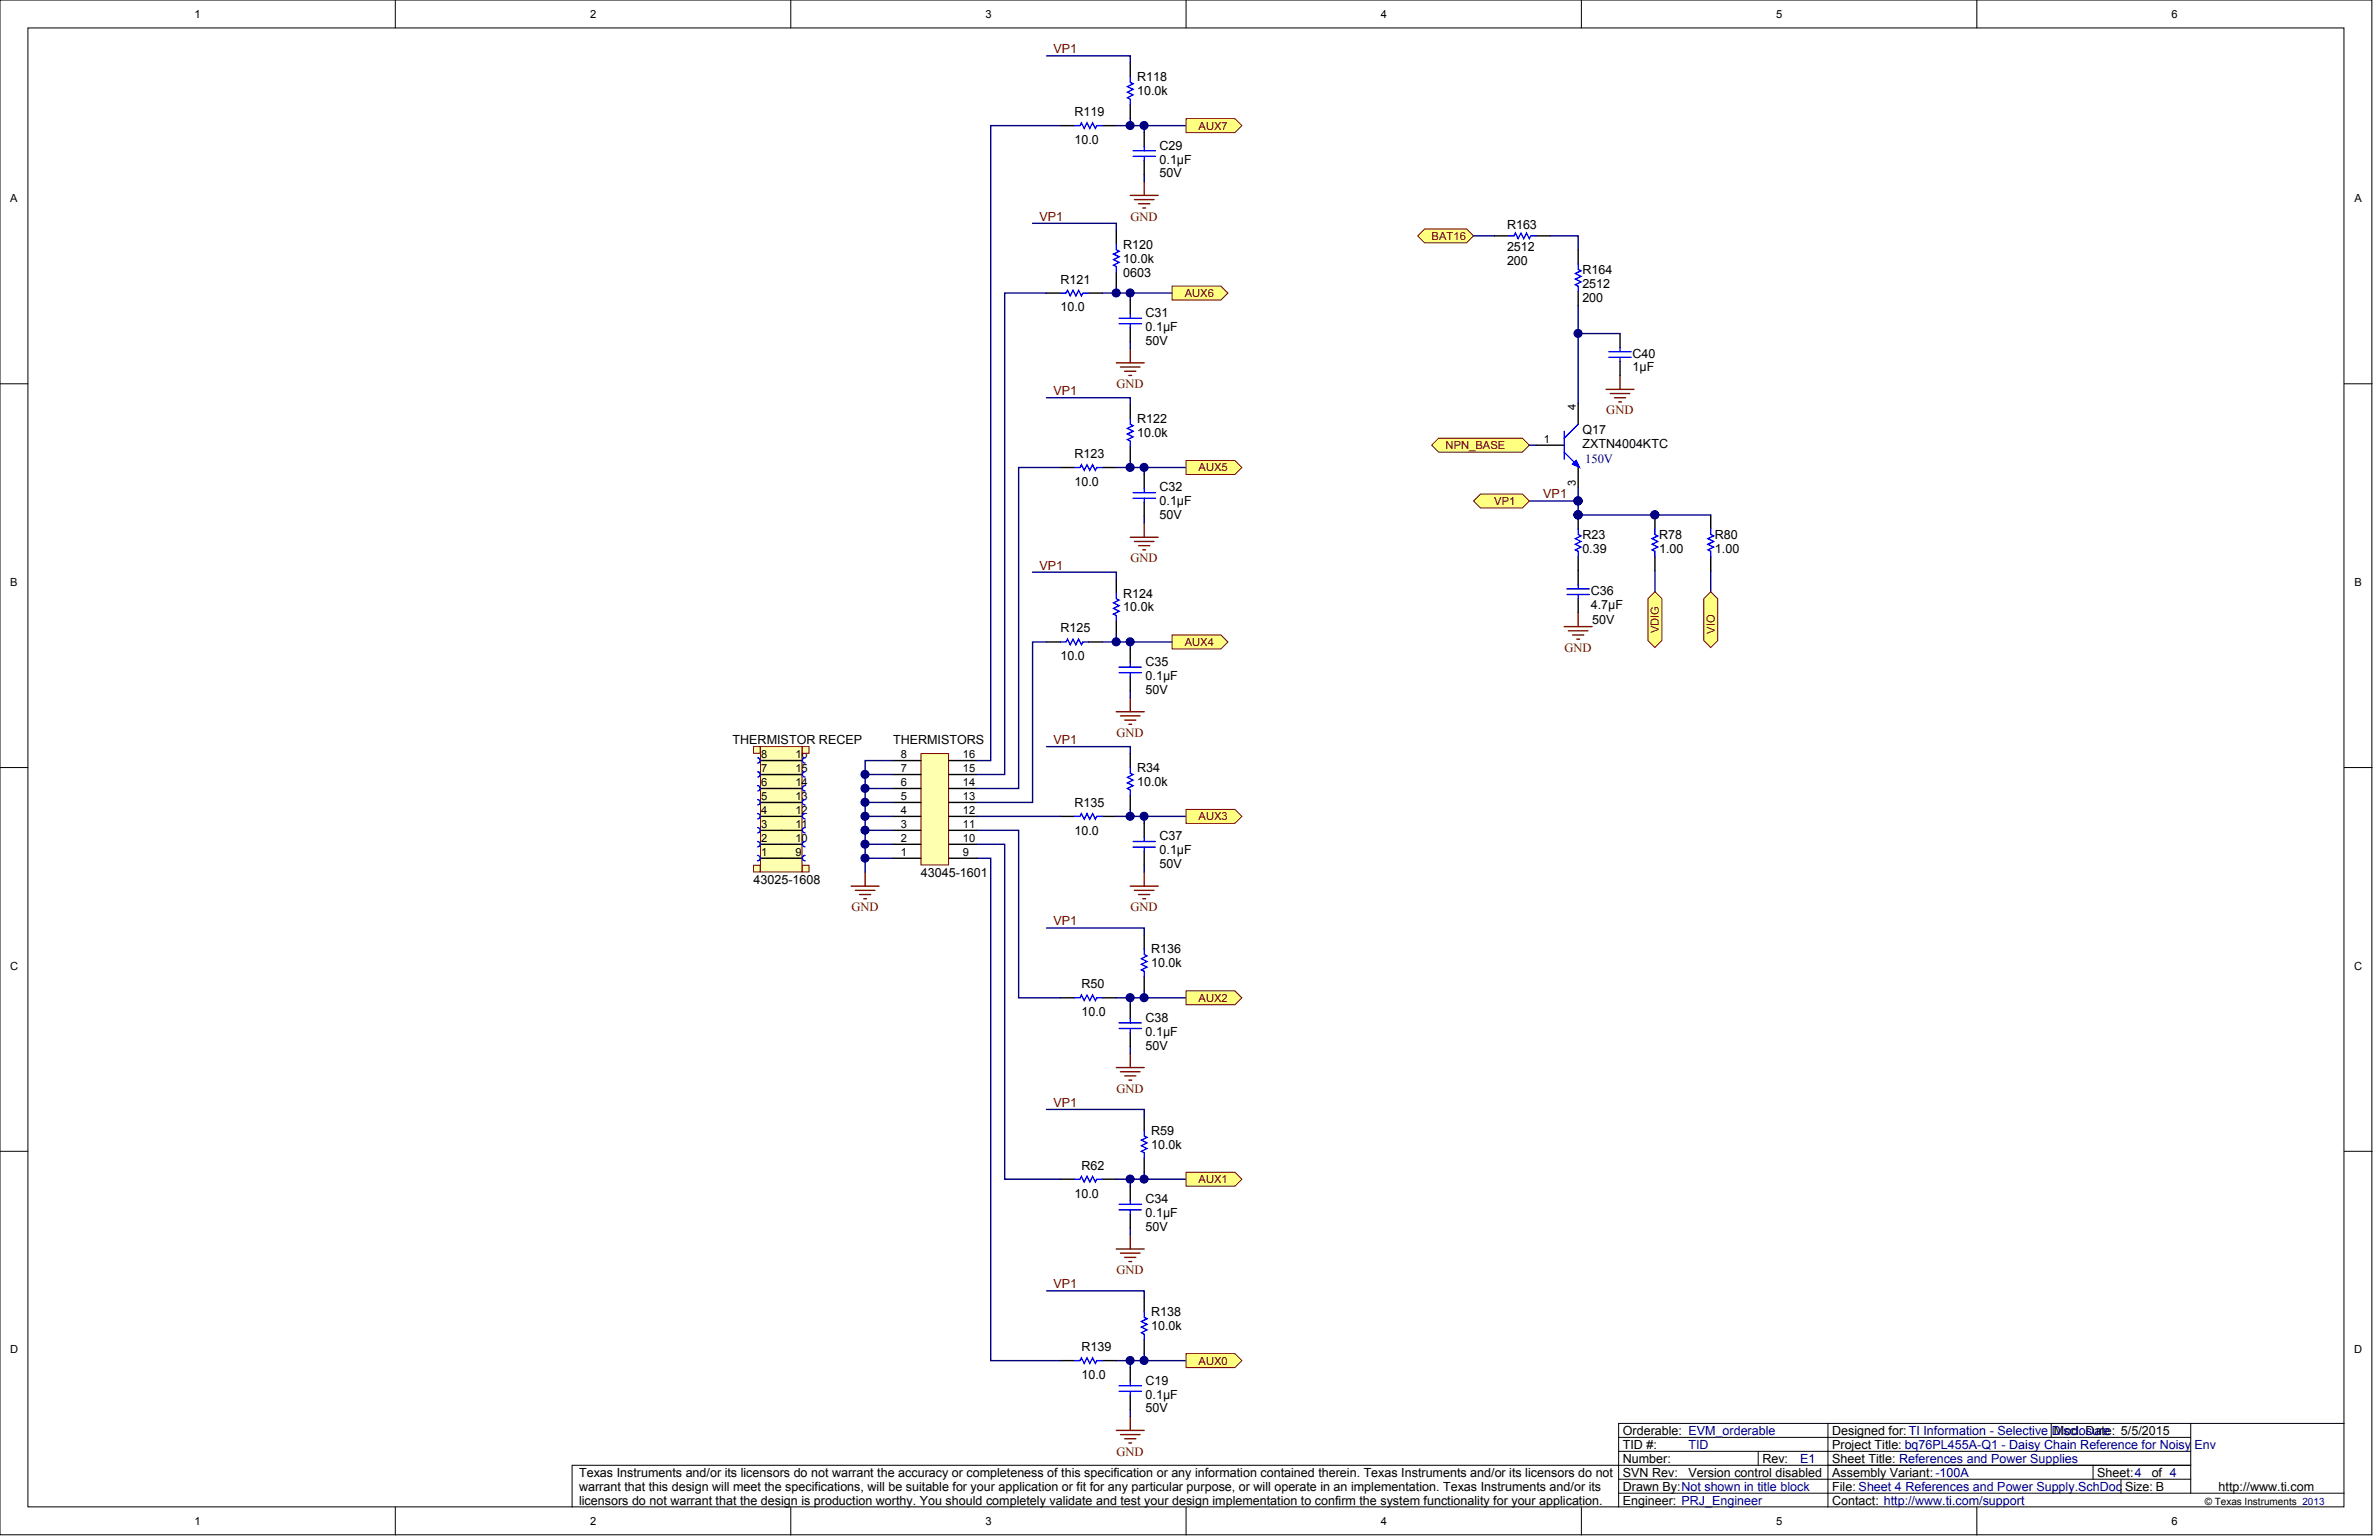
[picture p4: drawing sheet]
<svg xmlns="http://www.w3.org/2000/svg" width="431mm" height="279mm" viewBox="0 0 431 279" stroke-linecap="round" stroke-linejoin="round" font-family="sans-serif">
<defs><g id="words">
<g font-size="2.3" fill="#800000">
<text x="191.5" y="9.7">VP1</text>
<text x="188.9" y="40.1">VP1</text>
<text x="205.5" y="40.1">GND</text>
<text x="191.5" y="71.8">VP1</text>
<text x="202.9" y="70.5">GND</text>
<text x="291.9" y="75.3">GND</text>
<text x="280.5" y="90.6">VP1</text>
<text x="188.9" y="103.5">VP1</text>
<text x="205.5" y="102.2">GND</text>
<text x="284.3" y="118.5">GND</text>
<text x="191.5" y="135.3">VP1</text>
<text x="202.9" y="133.9">GND</text>
<text x="154.7" y="165.7">GND</text>
<text x="205.5" y="165.7">GND</text>
<text x="191.5" y="168.2">VP1</text>
<text x="191.5" y="201.2">VP1</text>
<text x="202.9" y="198.6">GND</text>
<text x="202.9" y="231.6">GND</text>
<text x="191.5" y="234.2">VP1</text>
<text x="202.9" y="264.6">GND</text>
</g>
<g font-size="2.3">
<text x="206.7" y="17.3">10.0k</text>
<text x="206.7" y="14.8">R118</text>
<text x="195.3" y="21.1">R119</text>
<text x="195.3" y="26.2">10.0</text>
<text x="210.7" y="29.7">0.1µF</text>
<text x="210.7" y="27.2">C29</text>
<text x="210.7" y="32.3">50V</text>
<text x="273.9" y="41.7">R163</text>
<text x="204.1" y="47.7">10.0k</text>
<text x="204.1" y="45.2">R120</text>
<text x="273.9" y="45.7">2512</text>
<text x="192.7" y="51.5">R121</text>
<text x="204.1" y="50.3">0603</text>
<text x="273.9" y="48.2">200</text>
<text x="287.6" y="52.3">2512</text>
<text x="287.6" y="49.8">R164</text>
<text x="192.7" y="56.6">10.0</text>
<text x="208.2" y="57.6">C31</text>
<text x="287.6" y="54.8">200</text>
<text x="208.2" y="60.2">0.1µF</text>
<text x="208.2" y="62.7">50V</text>
<text x="296.7" y="65">C40</text>
<text x="296.7" y="67.5">1µF</text>
<text x="206.7" y="76.9">R122</text>
<text x="195.3" y="83.3">R123</text>
<text x="206.7" y="79.4">10.0k</text>
<text x="287.6" y="78.9">Q17</text>
<text x="287.6" y="81.5">ZXTN4004KTC</text>
<text x="195.3" y="88.3">10.0</text>
<text x="210.7" y="89.3">C32</text>
<text x="210.7" y="91.9">0.1µF</text>
<text x="210.7" y="94.4">50V</text>
<text x="287.6" y="100.5">0.39</text>
<text x="287.6" y="98">R23</text>
<text x="301.5" y="100.5">1.00</text>
<text x="301.5" y="98">R78</text>
<text x="311.7" y="100.5">1.00</text>
<text x="311.7" y="98">R80</text>
<text x="204.1" y="111.2">10.0k</text>
<text x="204.1" y="108.6">R124</text>
<text x="289.1" y="110.7">4.7µF</text>
<text x="289.1" y="108.1">C36</text>
<text x="289.4" y="113.4">50V</text>
<text x="192.7" y="115">R125</text>
<text x="192.7" y="120">10.0</text>
<text x="208.2" y="123.6">0.1µF</text>
<text x="208.2" y="121.1">C35</text>
<text x="208.2" y="126.1">50V</text>
<text x="133.1" y="135.3">THERMISTOR RECEP</text>
<text x="162.3" y="135.3">THERMISTORS</text>
<text x="206.7" y="142.9">10.0k</text>
<text x="206.7" y="140.3">R34</text>
<text x="195.3" y="146.7">R135</text>
<text x="195.3" y="151.7">10.0</text>
<text x="210.7" y="155.3">0.1µF</text>
<text x="210.7" y="152.8">C37</text>
<text x="136.9" y="160.6">43025-1608</text>
<text x="167.4" y="159.4">43045-1601</text>
<text x="210.7" y="157.8">50V</text>
<text x="209.2" y="173.3">R136</text>
<text x="196.5" y="179.6">R50</text>
<text x="209.2" y="175.8">10.0k</text>
<text x="196.5" y="184.7">10.0</text>
<text x="208.2" y="185.7">C38</text>
<text x="208.2" y="188.3">0.1µF</text>
<text x="208.2" y="190.8">50V</text>
<text x="209.2" y="208.8">10.0k</text>
<text x="209.2" y="206.3">R59</text>
<text x="196.5" y="212.6">R62</text>
<text x="195.3" y="217.7">10.0</text>
<text x="208.2" y="221.3">0.1µF</text>
<text x="208.2" y="218.7">C34</text>
<text x="208.2" y="223.8">50V</text>
<text x="209.2" y="239.3">R138</text>
<text x="196.5" y="245.6">R139</text>
<text x="209.2" y="241.8">10.0k</text>
<text x="196.5" y="250.7">10.0</text>
<text x="208.2" y="251.7">C19</text>
<text x="208.2" y="254.2">0.1µF</text>
<text x="208.2" y="256.8">50V</text>
<text x="294.9" y="263.4">TID #:</text>
<text x="294.9" y="260.8">Orderable: EVM_orderable</text>
<text x="333" y="263.4">Project Title: bq76PL455A-Q1 - Daisy Chain Reference for Noisy Env</text>
<text x="333" y="260.8">Designed for: TI Information - Selective Disclosure</text>
<text x="373.3" y="260.8">Mod. Date: 5/5/2015</text>
<text x="105.2" y="268.4">Texas Instruments and/or its licensors do not warrant the accuracy or completeness of this specification or any information contained therein. Texas Instruments and/or its licensors do not</text>
<text x="294.9" y="268.4">SVN Rev:</text>
<text x="294.9" y="265.9">Number:</text>
<text x="306.8" y="268.4">Version control disabled</text>
<text x="320.3" y="265.9">Rev:</text>
<text x="333" y="265.9">Sheet Title: References and Power Supplies</text>
<text x="333" y="268.4">Assembly Variant: -100A</text>
<text x="381.2" y="268.4">Sheet:4</text>
<text x="391" y="268.4">of 4</text>
<text x="105.2" y="271">warrant that this design will meet the specifications, will be suitable for your application or fit for any particular purpose, or will operate in an implementation. Texas Instruments and/or its</text>
<text x="105.2" y="273.5">licensors do not warrant that the design is production worthy. You should completely validate and test your design implementation to confirm the system functionality for your application.</text>
<text x="294.9" y="271">Drawn By:Not shown in title block</text>
<text x="294.9" y="273.5">Engineer: PRJ_Engineer</text>
<text x="333" y="271">File: Sheet 4 References and Power Supply.SchDoc</text>
<text x="333" y="273.5">Contact: http://www.ti.com/support</text>
<text x="386.2" y="271">Size: B</text>
<text x="403.2" y="271">http://www.ti.com</text>
</g>
<g font-size="2.3" fill="#000080">
<text x="288.1" y="84.2">150V</text>
<text x="306.8" y="263.4">TID</text>
<text x="327.1" y="265.9">E1</text>
</g>
<g font-size="2">
<text x="35.4" y="3.3">1</text>
<text x="107.2" y="3.3">2</text>
<text x="179.1" y="3.3">3</text>
<text x="250.9" y="3.3">4</text>
<text x="322.8" y="3.3">5</text>
<text x="394.6" y="3.3">6</text>
<text x="1.9" y="36.7">A</text>
<text x="427.9" y="36.7">A</text>
<text x="286.4" y="74.6" transform="rotate(-90 286.4 74.6)">4</text>
<text x="280.6" y="80.5">1</text>
<text x="286.4" y="88.4" transform="rotate(-90 286.4 88.4)">3</text>
<text x="1.9" y="106.5">B</text>
<text x="427.9" y="106.5">B</text>
<text x="138.3" y="137.8">8</text>
<text x="144.5" y="137.8">16</text>
<text x="163.7" y="137.8">8</text>
<text x="175" y="137.8">16</text>
<text x="138.3" y="142.9">6</text>
<text x="138.3" y="140.4">7</text>
<text x="144.5" y="142.9">14</text>
<text x="144.5" y="140.4">15</text>
<text x="163.7" y="142.9">6</text>
<text x="163.7" y="140.4">7</text>
<text x="175" y="142.9">14</text>
<text x="175" y="140.4">15</text>
<text x="138.3" y="148">4</text>
<text x="138.3" y="145.4">5</text>
<text x="144.5" y="148">12</text>
<text x="144.5" y="145.4">13</text>
<text x="163.7" y="148">4</text>
<text x="163.7" y="145.4">5</text>
<text x="175" y="148">12</text>
<text x="175" y="145.4">13</text>
<text x="138.3" y="155.6">1</text>
<text x="138.3" y="153.1">2</text>
<text x="138.3" y="150.5">3</text>
<text x="144.5" y="155.6">9</text>
<text x="144.5" y="153.1">10</text>
<text x="144.5" y="150.5">11</text>
<text x="163.7" y="155.6">1</text>
<text x="163.7" y="153.1">2</text>
<text x="163.7" y="150.5">3</text>
<text x="175" y="155.6">9</text>
<text x="175" y="153.1">10</text>
<text x="175" y="150.5">11</text>
<text x="1.8" y="176.3">C</text>
<text x="427.9" y="176.3">C</text>
<text x="1.8" y="246">D</text>
<text x="427.9" y="246">D</text>
<text x="35.4" y="277.2">1</text>
<text x="107.2" y="277.2">2</text>
<text x="179.1" y="277.2">3</text>
<text x="250.9" y="277.2">4</text>
<text x="322.8" y="277.2">5</text>
<text x="394.6" y="277.2">6</text>
</g>
<g font-size="2" fill="#800000">
<text x="217.8" y="23.6">AUX7</text>
<text x="260.2" y="43.6">BAT16</text>
<text x="215.3" y="54">AUX6</text>
<text x="262.7" y="81.6">NPN_BASE</text>
<text x="217.8" y="85.7">AUX5</text>
<text x="271.6" y="91.8">VP1</text>
<text x="215.3" y="117.4">AUX4</text>
<text x="301.5" y="115.1" transform="rotate(-90 301.5 115.1)">VDIG</text>
<text x="311.6" y="115.2" transform="rotate(-90 311.6 115.2)">VIO</text>
<text x="217.8" y="149.1">AUX3</text>
<text x="217.8" y="182.1">AUX2</text>
<text x="217.8" y="215.1">AUX1</text>
<text x="217.8" y="248.1">AUX0</text>
</g>
<text font-size="1.8" x="400.7" y="273.6">© Texas Instruments 2013</text>
</g></defs>
<g fill="#fff" stroke="#000" stroke-width=".18">
<path d="M0 0h431.1v279h-431.1z"/>
<path d="M5.1 5.1h420.9v268.8h-420.9z"/>
</g>
<g fill="none" stroke="#000" stroke-width=".18">
<path d="M71.8 0v5.1M143.7 0v5.1M215.6 0v5.1M287.4 0v5.1M359.3 0v5.1M0 69.8h5.1M426 69.8h5.1M0 139.5h5.1M426 139.5h5.1M0 209.3h5.1M426 209.3h5.1M332.2 258.8h-38v15.2"/>
<path d="M372.8 258.8v2.5M398.1 258.8v12.6M426 258.8h-93.8v15.2M71.8 274v5M143.7 274v5M215.6 274v5M287.4 274v5M294.2 271.4h131.8M294.2 268.9h103.9M294.2 263.8h103.9M294.2 261.3h103.9M319.5 263.8v2.6"/>
<path d="M359.3 274v5M380.4 266.4v2.5M385.5 268.9v2.5M398.1 266.4h-294.1v7.6"/>
</g>
<g fill="none" stroke="#800000" stroke-width=".25">
<path d="M207.9 158.6v2.5M205.4 161.1h5.1M206.2 161.9h3.5M206.9 162.6h2.1M207.7 163.4h.5M202.9 194.1h5M203.6 194.8h3.6M204.4 195.6h2M205.2 196.4h.5M205.4 191.5v2.6M202.9 227h5M203.6 227.8h3.6"/>
<path d="M204.4 228.6h2M205.2 229.3h.5M205.4 224.5v2.5M205.4 257.5v2.5M202.9 260h5M203.6 260.8h3.6M204.4 261.5h2M205.2 262.3h.5"/>
</g>
<g fill="none" stroke="#000" stroke-width=".25">
<path d="M205.4 137v2.5M192.7 148.4h2.6M200.3 148.4h2.6M205.4 144.6v2.5M207.9 170v2.5M207.9 177.6v2.5M192.7 181.4h2.6M200.3 181.4h2.6M192.7 214.4h2.6M200.3 214.4h2.6M207.9 202.9v2.6M207.9 210.6v2.5"/>
<path d="M207.9 235.9v2.6M192.7 247.3h2.6M200.3 247.3h2.6M207.9 243.5v2.6"/>
</g>
<path d="M205.4 139.5v1l.5 .3-1 .5 1 .5-1 .5 1 .5-1 .5 .5 .3v1M195.3 148.4h1l.2-.5 .5 1 .5-1 .6 1 .5-1 .5 1 .2-.5h1M207.9 172.5v1l.6 .3-1.1 .5 1.1 .5-1.1 .5 1.1 .5-1.1 .5 .5 .3v1M195.3 181.4h1l.2-.5 .5 1 .5-1 .6 1 .5-1 .5 1 .2-.5h1M195.3 214.4h1l.2-.5 .5 1 .5-1 .6 1 .5-1 .5 1 .2-.5h1M207.9 205.5v1l.6 .3-1.1 .5 1.1 .5-1.1 .5 1.1 .5-1.1 .5 .5 .2v1.1M207.9 238.5v1l.6 .2-1.1 .5 1.1 .5-1.1 .6 1.1 .5-1.1 .5 .5 .2v1M195.3 247.3h1l.2-.5 .5 1 .5-1 .6 1 .5-1 .5 1 .2-.5h1" fill="none" stroke="#00f" stroke-width=".25"/>
<g fill="none" stroke="#000080" stroke-width=".25">
<path d="M190.2 135.7h15.2v1.3M177.5 150.9h7.6v30.5h7.6M177.5 156h2.6v91.3h12.6M177.5 153.5h5.1v60.9h10.1M177.5 148.4h15.2M202.9 148.4h12.7M205.4 147.1v1.3M207.9 148.4v1.3M207.9 157.3v1.3M190.2 168.7h17.7v1.3M202.9 181.4h12.7M205.4 181.4v1.3"/>
<path d="M205.4 190.3v1.2M207.9 180.1v1.3M190.2 201.7h17.7v1.2M202.9 214.4h12.7M205.4 214.4v1.2M207.9 213.1v1.3M190.2 234.7h17.7v1.2M205.4 223.2v1.3M202.9 247.3h12.7M205.4 247.3v1.3M205.4 256.2v1.3M207.9 246.1v1.2"/>
</g>
<g fill="#000080" stroke="#000080" stroke-width=".18">
<circle cx="207.9" cy="148.4" r=".74"/>
<circle cx="205.4" cy="148.4" r=".74"/>
<circle cx="207.9" cy="181.4" r=".74"/>
<circle cx="205.4" cy="247.3" r=".74"/>
<circle cx="207.9" cy="247.3" r=".74"/>
<circle cx="205.4" cy="214.3" r=".74"/>
<circle cx="207.9" cy="214.3" r=".74"/>
<circle cx="205.4" cy="181.4" r=".74"/>
</g>
<g fill="#ffff80" stroke="#800000" stroke-width=".18">
<path d="M215.6 147.1h8.8l1.3 1.3-1.3 1.3h-8.8z" fill-rule="evenodd"/>
<path d="M215.6 180.1h8.8l1.3 1.3-1.3 1.3h-8.8z" fill-rule="evenodd"/>
<path d="M215.6 213.1h8.8l1.3 1.3-1.3 1.2h-8.8z" fill-rule="evenodd"/>
<path d="M215.6 246.1h8.8l1.3 1.2-1.3 1.3h-8.8z" fill-rule="evenodd"/>
</g>
<path d="M138.2 135.7h7.6v22.8h-7.6z" fill="#ffffb0" stroke="#800000" stroke-width=".18"/>
<path d="M138.2 138.3h7.6M138.2 156h7.6M138.2 153.5h7.6M138.2 150.9h7.6M138.2 148.4h7.6M138.2 145.9h7.6M138.2 143.3h7.6M138.2 140.8h7.6" fill="none" stroke="#000" stroke-width=".25"/>
<g fill="none" stroke="#00f" stroke-width=".25">
<path d="M137.7 137.8a.48 .48 0 0 1 .5 .4 .48 .48 0 0 1-.5 .5M146.3 137.8a.48 .48 0 0 0-.5 .4 .48 .48 0 0 0 .5 .5M137.7 155.5a.48 .48 0 0 1 .5 .5 .48 .48 0 0 1-.5 .5M137.7 153a.48 .48 0 0 1 .5 .5 .48 .48 0 0 1-.5 .4M137.7 150.4a.48 .48 0 0 1 .5 .5 .48 .48 0 0 1-.5 .5M137.7 147.9a.48 .48 0 0 1 .5 .5 .48 .48 0 0 1-.5 .5M137.7 145.4a.48 .48 0 0 1 .5 .4 .48 .48 0 0 1-.5 .5M137.7 142.8a.48 .48 0 0 1 .5 .5 .48 .48 0 0 1-.5 .5M137.7 140.3a.48 .48 0 0 1 .5 .5 .48 .48 0 0 1-.5 .5M146.3 140.3a.48 .48 0 0 0-.5 .5 .48 .48 0 0 0 .5 .5M146.3 142.8a.48 .48 0 0 0-.5 .5 .48 .48 0 0 0 .5 .5M146.3 145.4a.48 .48 0 0 0-.5 .4 .48 .48 0 0 0 .5 .5"/>
<path d="M146.3 147.9a.48 .48 0 0 0-.5 .5 .48 .48 0 0 0 .5 .5M146.3 150.4a.48 .48 0 0 0-.5 .5 .48 .48 0 0 0 .5 .5M146.3 153a.48 .48 0 0 0-.5 .5 .48 .48 0 0 0 .5 .4M146.3 155.5a.48 .48 0 0 0-.5 .5 .48 .48 0 0 0 .5 .5"/>
</g>
<g fill="#ffffb0" stroke="#800000" stroke-width=".18">
<path d="M145.8 135.7h1.2v1.2h-1.2z"/>
<path d="M136.9 135.7h1.3v1.2h-1.3z"/>
<path d="M145.8 157.3h1.2v1.2h-1.2z"/>
<path d="M136.9 157.3h1.3v1.2h-1.3z"/>
</g>
<path d="M157.2 158.6v2.5M154.7 161.1h5.1M155.5 161.9h3.5M156.2 162.6h2M157 163.4h.5" fill="none" stroke="#800000" stroke-width=".25"/>
<path d="M167.4 137h5v20.2h-5z" fill="#ffffb0" stroke="#800000" stroke-width=".18"/>
<g fill="none" stroke="#000" stroke-width=".25">
<path d="M190.2 116.7h2.5M197.8 116.7h2.5M202.9 105.3v2.5M202.9 112.9v2.5M162.3 138.3h5.1M172.4 138.3h5.1M162.3 156h5.1M162.3 153.5h5.1M162.3 150.9h5.1M162.3 148.4h5.1M162.3 145.9h5.1M162.3 143.3h5.1"/>
<path d="M162.3 140.8h5.1M172.4 156h5.1M172.4 153.5h5.1M172.4 150.9h5.1M172.4 148.4h5.1M172.4 145.9h5.1M172.4 143.3h5.1M172.4 140.8h5.1"/>
</g>
<g fill="none" stroke="#000080" stroke-width=".25">
<path d="M187.7 104h15.2v1.3M200.3 116.7h12.7M202.9 115.4v1.3M205.4 116.7v1.3M162.3 138.3h-5.1v20.3M205.4 125.6v1.2M157.2 140.8h5.1M157.2 143.3h5.1M157.2 145.9h5.1M157.2 148.4h5.1M157.2 150.9h5.1M157.2 153.5h5.1"/>
<path d="M157.2 156h5.1"/>
</g>
<g fill="#000080" stroke="#000080" stroke-width=".18">
<circle cx="157.2" cy="140.8" r=".74"/>
<circle cx="157.2" cy="143.3" r=".74"/>
<circle cx="157.2" cy="145.8" r=".74"/>
<circle cx="157.2" cy="148.4" r=".74"/>
<circle cx="157.2" cy="150.9" r=".74"/>
<circle cx="157.2" cy="153.5" r=".74"/>
<circle cx="157.2" cy="156" r=".74"/>
<circle cx="205.4" cy="116.7" r=".74"/>
<circle cx="202.8" cy="116.7" r=".74"/>
</g>
<path d="M202.9 129.4h5M203.6 130.1h3.6M204.4 130.9h2M205.2 131.7h.5M205.4 126.8v2.6" fill="none" stroke="#800000" stroke-width=".25"/>
<path d="M192.7 116.7h1l.3-.5 .5 1 .5-1 .5 1 .5-1 .5 1 .3-.5h1M202.9 107.8v1l.5 .3-1 .5 1 .5-1 .5 1 .5-1 .5 .5 .3v1" fill="none" stroke="#00f" stroke-width=".25"/>
<path d="M213 115.4h8.9l1.3 1.3-1.3 1.3h-8.9z" fill-rule="evenodd" fill="#ffff80" stroke="#800000" stroke-width=".18"/>
<path d="M205.4 97.7h5.1M206.2 98.4h3.5M206.9 99.2h2.1M207.7 100h.5M207.9 95.1v2.6" fill="none" stroke="#800000" stroke-width=".25"/>
<path d="M205.4 73.6v2.5M192.7 85h2.6M200.3 85h2.6M205.4 81.2v2.5" fill="none" stroke="#000" stroke-width=".25"/>
<path d="M205.4 76.1v1l.5 .3-1 .5 1 .5-1 .5 1 .5-1 .5 .5 .3v1M195.3 85h1l.2-.5 .5 1 .5-1 .6 1 .5-1 .5 1 .2-.5h1" fill="none" stroke="#00f" stroke-width=".25"/>
<path d="M190.2 72.3h15.2v1.3M202.9 85h12.7M205.4 83.7v1.3M207.9 85v1.3M207.9 93.9v1.2" fill="none" stroke="#000080" stroke-width=".25"/>
<g fill="#000080" stroke="#000080" stroke-width=".18">
<circle cx="207.9" cy="85" r=".74"/>
<circle cx="205.4" cy="85" r=".74"/>
</g>
<path d="M215.6 83.7h8.8l1.3 1.3-1.3 1.3h-8.8z" fill-rule="evenodd" fill="#ffff80" stroke="#800000" stroke-width=".18"/>
<path d="M202.9 66h5M203.6 66.7h3.6M204.4 67.5h2M205.2 68.2h.5M205.4 63.4v2.6" fill="none" stroke="#800000" stroke-width=".25"/>
<path d="M190.2 53.3h2.5M197.8 53.3h2.5M202.9 41.9v2.5M202.9 49.5v2.5" fill="none" stroke="#000" stroke-width=".25"/>
<path d="M192.7 53.3h1l.3-.5 .5 1 .5-1 .5 1 .5-1 .5 1 .3-.5h1M202.9 44.4v1l.5 .3-1 .5 1 .5-1 .5 1 .5-1 .5 .5 .3v1" fill="none" stroke="#00f" stroke-width=".25"/>
<path d="M187.7 40.6h15.2v1.3M200.3 53.3h12.7M202.9 52v1.3M205.4 53.3v1.2M205.4 62.2v1.2" fill="none" stroke="#000080" stroke-width=".25"/>
<g fill="#000080" stroke="#000080" stroke-width=".18">
<circle cx="205.4" cy="53.3" r=".74"/>
<circle cx="202.8" cy="53.3" r=".74"/>
</g>
<path d="M213 52h8.9l1.3 1.3-1.3 1.2h-8.9z" fill-rule="evenodd" fill="#ffff80" stroke="#800000" stroke-width=".18"/>
<path d="M205.4 35.5h5.1M206.2 36.3h3.5M206.9 37h2.1M207.7 37.8h.5M207.9 33v2.5" fill="none" stroke="#800000" stroke-width=".25"/>
<path d="M205.4 11.4v2.6M205.4 19v2.6M192.7 22.8h2.6M200.3 22.8h2.6" fill="none" stroke="#000" stroke-width=".25"/>
<path d="M205.4 14v1l.5 .2-1 .5 1 .5-1 .5 1 .6-1 .5 .5 .2v1M195.3 22.8h1l.2-.5 .5 1 .5-1 .6 1 .5-1 .5 1 .2-.5h1" fill="none" stroke="#00f" stroke-width=".25"/>
<path d="M190.2 10.2h15.2v1.2M202.9 22.8h12.7M205.4 21.6v1.2M207.9 22.8v1.3M207.9 31.7v1.3" fill="none" stroke="#000080" stroke-width=".25"/>
<g fill="#000080" stroke="#000080" stroke-width=".18">
<circle cx="207.9" cy="22.8" r=".74"/>
<circle cx="205.4" cy="22.8" r=".74"/>
</g>
<path d="M215.6 21.6h8.8l1.3 1.2-1.3 1.3h-8.8z" fill-rule="evenodd" fill="#ffff80" stroke="#800000" stroke-width=".18"/>
<path d="M192.7 22.8h-12.6v115.5h-2.6M190.2 53.3h-7.6v87.5h-5.1M192.7 85h-7.6v58.3h-7.6M286.8 88.5v2.6h-8.9M190.2 116.7h-2.5v29.2h-10.2" fill="none" stroke="#000080" stroke-width=".25"/>
<g fill="none" stroke="#000" stroke-width=".25">
<path d="M207.9 24.1v2.5M207.9 29.2v2.5M205.4 54.5v2.6M205.4 59.6v2.6M286.8 73.3v3.8M207.9 86.3v2.5M207.9 91.3v2.6M279.2 80.9h5.1M286.8 84.7v3.8M286.8 93.6v2.5M205.4 118v2.5M286.8 101.2v5.1"/>
<path d="M286.8 108.8v2.6M205.4 123v2.6M207.9 149.7v2.5M207.9 154.7v2.6M205.4 182.7v2.5M205.4 187.7v2.6M205.4 215.6v2.6M205.4 220.7v2.5M205.4 248.6v2.5M205.4 253.7v2.5"/>
</g>
<g fill="none" stroke="#00f" stroke-width=".25">
<path d="M205.9 27.4h4.1M205.9 28.4h4.1M207.9 26.6v.8M207.9 28.4v.8M203.4 57.8h4M203.4 58.9h4M205.4 57.1v.7M205.4 58.9v.7M284.3 78.4v5.1M286.8 77.1l-2.5 2.6M205.9 89.6h4.1M205.9 90.6h4.1"/>
<path d="M207.9 88.8v.8M207.9 90.6v.7M284.3 82.2l2.5 2.5M286.8 96.1v1.1l.5 .2-1 .5 1 .5-1 .5 1 .5-1 .6 .5 .2v1M284.8 107.1h4M284.8 108.1h4M286.8 106.3v.8M286.8 108.1v.7M203.4 121.3h4M203.4 122.3h4M205.4 120.5v.8M205.4 122.3v.7"/>
<path d="M205.9 153h4.1M205.9 154h4.1M207.9 152.2v.8M207.9 154v.7M203.4 185.9h4M203.4 187h4M205.4 185.2v.7M205.4 187v.7M203.4 218.9h4M203.4 219.9h4M205.4 218.2v.7M205.4 219.9v.8"/>
<path d="M203.4 251.9h4M203.4 252.9h4M205.4 251.1v.8M205.4 252.9v.8"/>
</g>
<path d="M284.3 113.9h5.1M285 114.7h3.6M285.8 115.4h2M286.6 116.2h.5M286.8 111.4v2.5" fill="none" stroke="#800000" stroke-width=".25"/>
<g fill="#000080" stroke="#000080" stroke-width=".18">
<circle cx="286.8" cy="93.6" r=".74"/>
<circle cx="286.8" cy="91.1" r=".74"/>
</g>
<path d="M286.5 83.7l.6 1.3-1.4-.6z" fill="#00f" stroke="#00f" stroke-width=".18"/>
<g fill="#ffff80" stroke="#800000" stroke-width=".18">
<path d="M269.1 89.8h7.6l1.2 1.3-1.2 1.2h-7.6l-1.3-1.2z" fill-rule="evenodd"/>
<path d="M300.8 107.6l1.2 1.2v7.6l-1.2 1.3-1.3-1.3v-7.6z" fill-rule="evenodd"/>
</g>
<path d="M300.8 103.8v3.8M310.9 103.8v3.8" fill="none" stroke="#000080" stroke-width=".25"/>
<path d="M300.8 93.6v2.5M300.8 101.2v2.6" fill="none" stroke="#000" stroke-width=".25"/>
<circle cx="300.7" cy="93.6" r=".74" fill="#000080" stroke="#000080" stroke-width=".18"/>
<path d="M300.8 96.1v1.1l.5 .2-1 .5 1 .5-1 .5 1 .5-1 .6 .5 .2v1" fill="none" stroke="#00f" stroke-width=".25"/>
<path d="M310.9 107.6l1.3 1.2v7.6l-1.3 1.3-1.3-1.3v-7.6z" fill-rule="evenodd" fill="#ffff80" stroke="#800000" stroke-width=".18"/>
<path d="M310.9 93.6v2.5M310.9 101.2v2.6" fill="none" stroke="#000" stroke-width=".25"/>
<path d="M310.9 96.1v1.1l.5 .2-1 .5 1 .5-1 .5 1 .5-1 .6 .5 .2v1" fill="none" stroke="#00f" stroke-width=".25"/>
<path d="M286.8 91.1v2.5h24.1" fill="none" stroke="#000080" stroke-width=".25"/>
<g fill="#000080" stroke="#000080" stroke-width=".18">
<circle cx="286.8" cy="91.1" r=".74"/>
<circle cx="286.8" cy="93.6" r=".74"/>
</g>
<path d="M261.5 79.7h15.2l1.2 1.2-1.2 1.3h-15.2l-1.3-1.3z" fill-rule="evenodd" fill="#ffff80" stroke="#800000" stroke-width=".18"/>
<path d="M286.8 55.6v17.7M286.8 60.6h7.6M277.9 80.9h1.3" fill="none" stroke="#000080" stroke-width=".25"/>
<path d="M291.9 70.8h5.1M292.6 71.5h3.6M293.4 72.3h2M294.2 73.1h.5M294.4 68.2v2.6" fill="none" stroke="#800000" stroke-width=".25"/>
<path d="M294.4 60.6v2.6M294.4 65.7v2.5" fill="none" stroke="#000" stroke-width=".25"/>
<path d="M292.4 63.9h4.1M292.4 64.9h4.1M294.4 63.2v.7M294.4 64.9v.8" fill="none" stroke="#00f" stroke-width=".25"/>
<circle cx="286.8" cy="60.6" r=".74" fill="#000080" stroke="#000080" stroke-width=".18"/>
<path d="M258.9 41.6h7.6l1.3 1.3-1.3 1.2h-7.6l-1.2-1.2z" fill-rule="evenodd" fill="#ffff80" stroke="#800000" stroke-width=".18"/>
<path d="M267.8 42.9h3.8M281.7 42.9h5.1v2.5" fill="none" stroke="#000080" stroke-width=".25"/>
<path d="M271.6 42.9h2.5M279.2 42.9h2.5M286.8 45.4v2.6M286.8 53v2.6" fill="none" stroke="#000" stroke-width=".25"/>
<path d="M274.1 42.9h1l.3-.5 .5 1 .5-1 .5 1 .5-1 .5 1 .3-.5h1M286.8 48v1l.5 .2-1 .5 1 .5-1 .5 1 .5-1 .6 .5 .2v1" fill="none" stroke="#00f" stroke-width=".25"/>
<use href="#words"/>
</svg>
